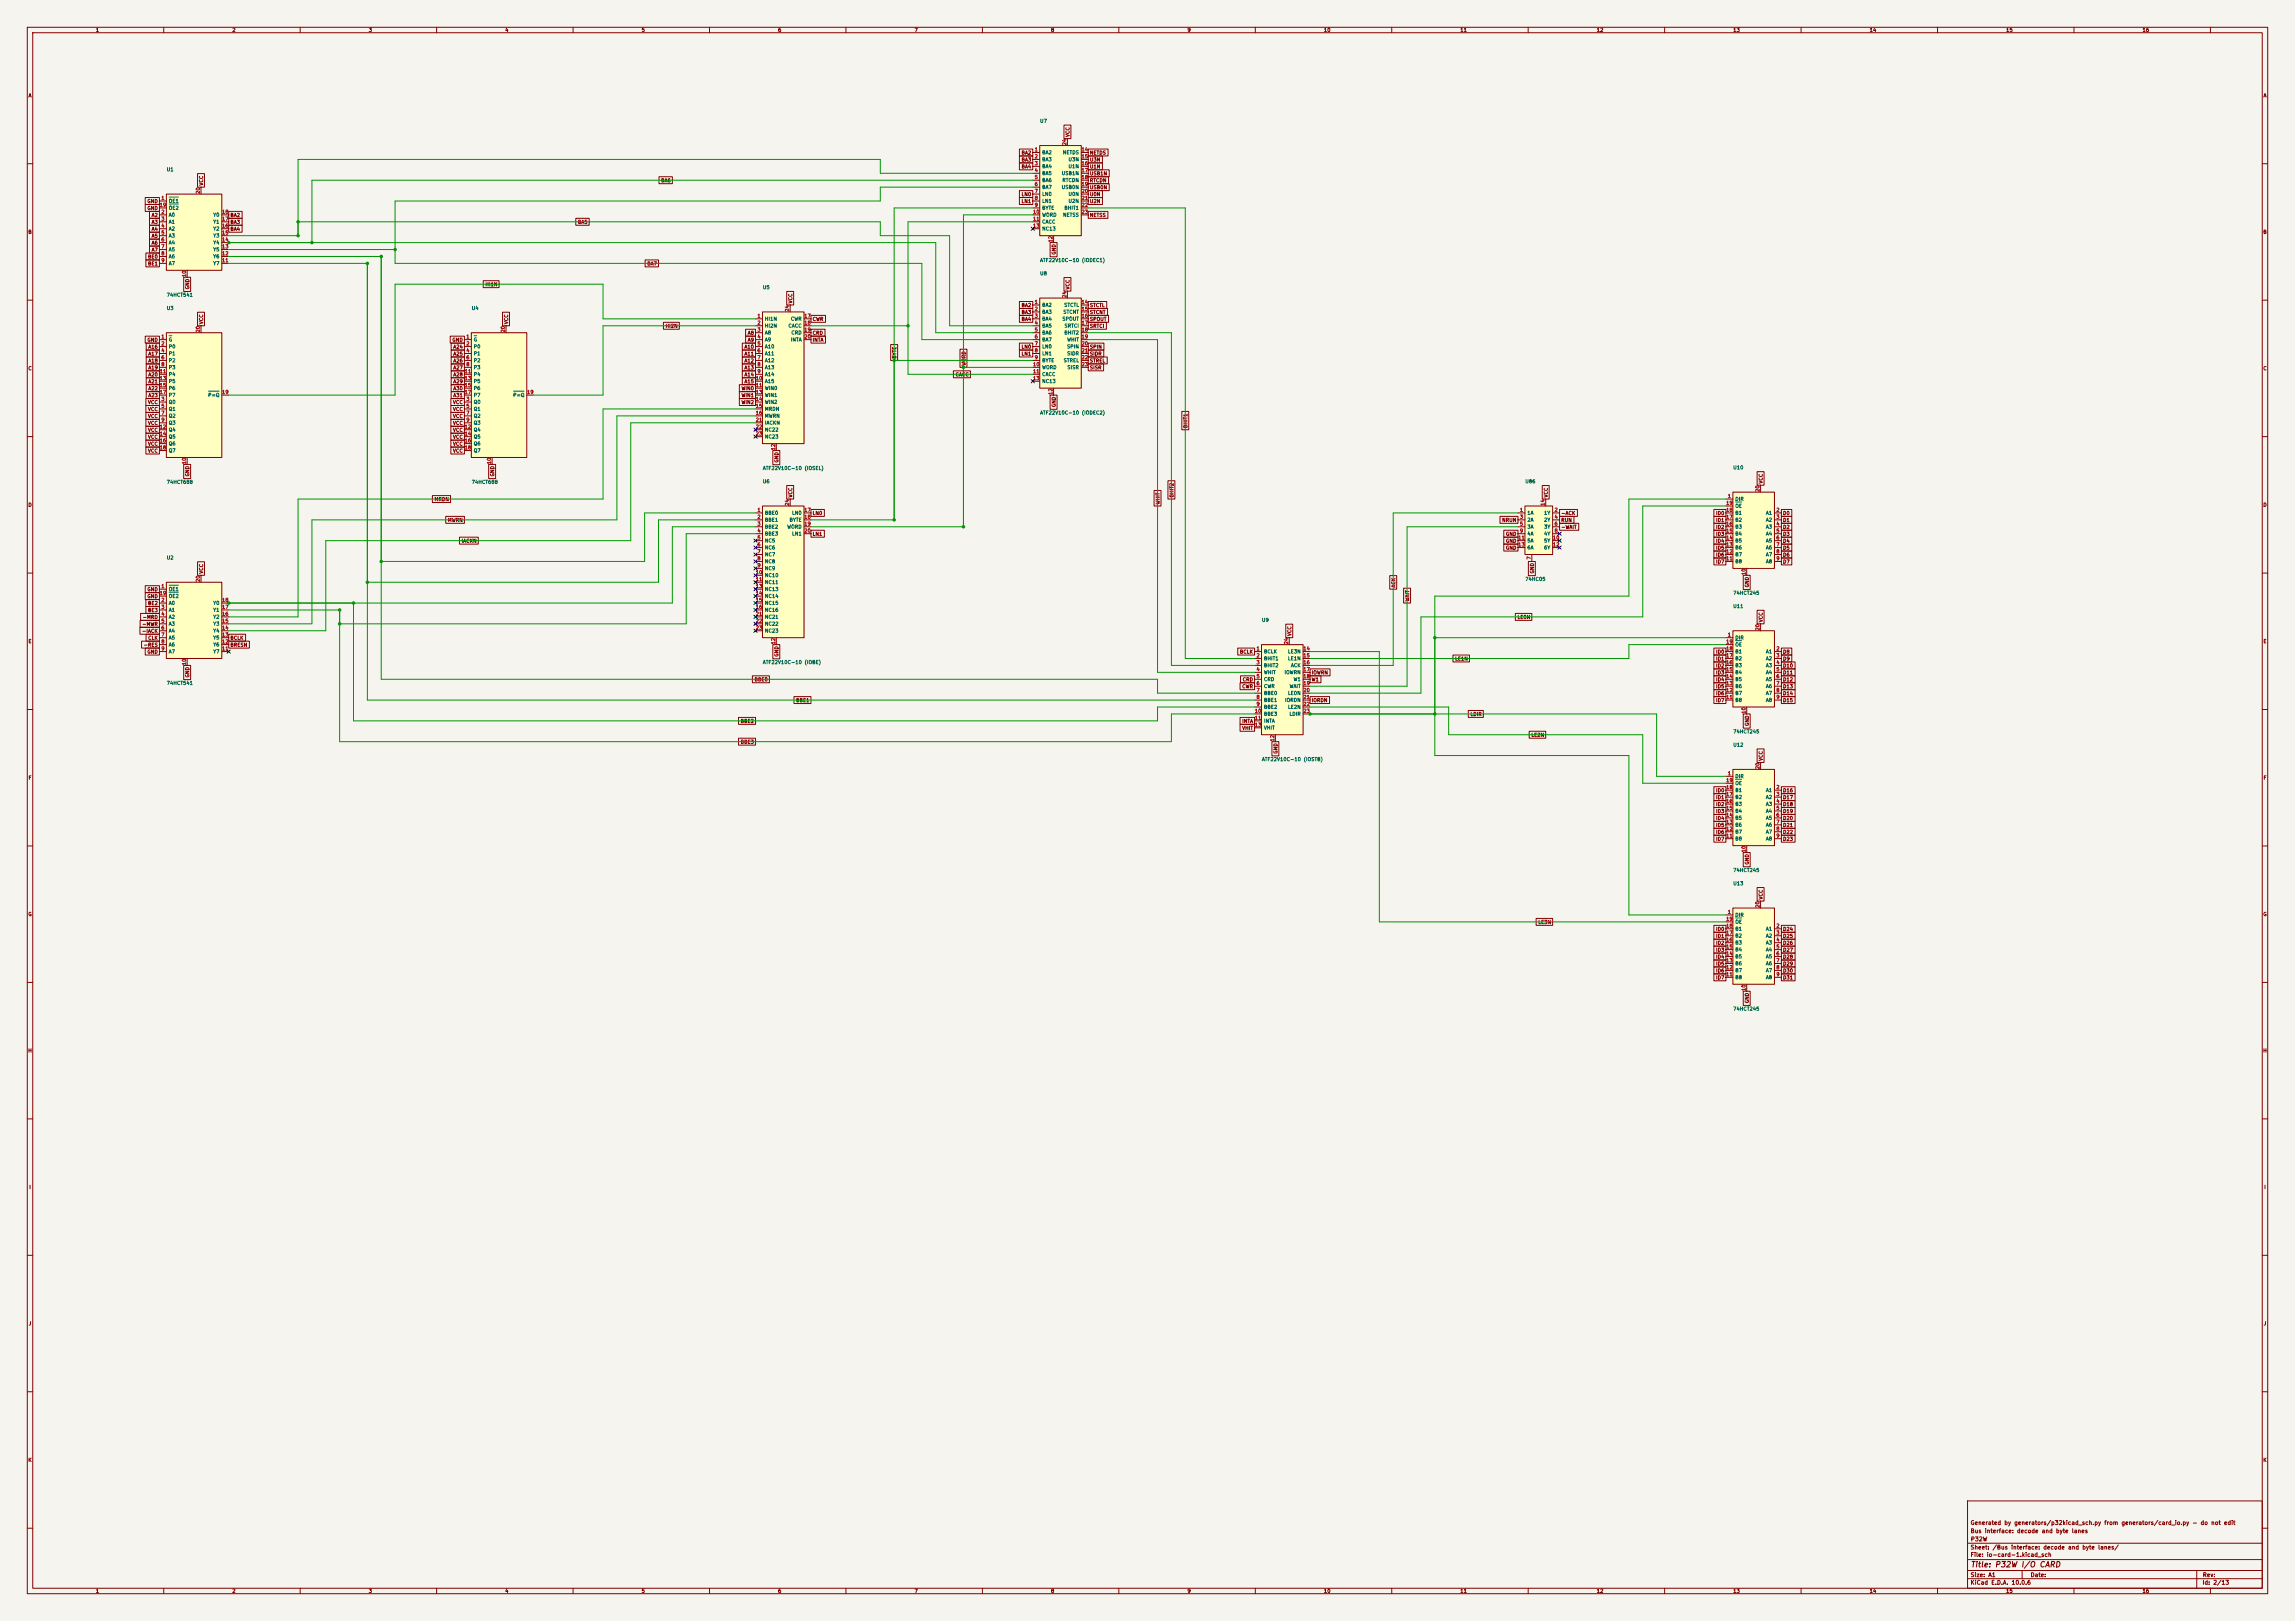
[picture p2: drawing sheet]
<svg xmlns="http://www.w3.org/2000/svg" width="841mm" height="594mm" viewBox="0 0 841 594" stroke-linecap="round" stroke-linejoin="round" font-family="sans-serif">
<defs><g id="words">
<text font-size="2" fill="#840000" x="722" y="574.8">Title: P32W I/O CARD</text>
<g font-size="1.5" fill="#840000">
<text x="721.9" y="562.1">Bus interface: decode and byte lanes</text>
<text x="721.9" y="559.1">Generated by generators/p32kicad_sch.py from generators/card_io.py - do not edit</text>
<text x="721.9" y="568.1">Sheet: /Bus interface: decode and byte lanes/</text>
<text x="722" y="565.1">P32W</text>
<text x="721.9" y="570.8">File: io-card-1.kicad_sch</text>
<text x="721.9" y="581">KiCad E.D.A. 10.0.6</text>
<text x="721.9" y="578.2">Size: A1</text>
<text x="743.9" y="578.2">Date:</text>
<text x="806.9" y="581">Id: 2/13</text>
<text x="807" y="578.2">Rev:</text>
</g>
<g font-size="1.3" fill="#840000">
<text x="35" y="12">1</text>
<text x="85" y="12">2</text>
<text x="135" y="12">3</text>
<text x="185" y="12">4</text>
<text x="235" y="12">5</text>
<text x="285" y="12">6</text>
<text x="335" y="12">7</text>
<text x="385" y="12">8</text>
<text x="435" y="12">9</text>
<text x="485" y="12">10</text>
<text x="535" y="12">11</text>
<text x="585" y="12">12</text>
<text x="635" y="12">13</text>
<text x="685" y="12">14</text>
<text x="735" y="12">15</text>
<text x="785" y="12">16</text>
<text x="10.3" y="36">A</text>
<text x="829.3" y="36">A</text>
<text x="392.2" y="50.3" transform="rotate(-90 392.2 50.3)">VCC</text>
<text x="374.2" y="56.9">BA2</text>
<text x="374.2" y="59.5">BA3</text>
<text x="399.2" y="56.9">NETDS</text>
<text x="399.2" y="59.5">U3N</text>
<text x="374.2" y="62">BA4</text>
<text x="399.2" y="64.6">USB1N</text>
<text x="399.2" y="62">U1N</text>
<text x="74.7" y="68.1" transform="rotate(-90 74.7 68.1)">VCC</text>
<text x="242.1" y="67.1">BA6</text>
<text x="399.2" y="69.6">USB0N</text>
<text x="399.2" y="67.1">RTCDN</text>
<text x="53.8" y="77.3">GND</text>
<text x="53.8" y="74.7">GND</text>
<text x="374.2" y="72.2">LN0</text>
<text x="374.2" y="74.7">LN1</text>
<text x="399.2" y="74.7">U2N</text>
<text x="399.2" y="72.2">U0N</text>
<text x="55.4" y="82.3">A3</text>
<text x="55.4" y="79.8">A2</text>
<text x="84.3" y="82.3">BA3</text>
<text x="84.3" y="79.8">BA2</text>
<text x="211.6" y="82.3">BA5</text>
<text x="399.2" y="79.8">NETSS</text>
<text x="10.2" y="86">B</text>
<text x="55.4" y="84.9">A4</text>
<text x="55.4" y="90">A6</text>
<text x="55.4" y="87.4">A5</text>
<text x="84.3" y="84.9">BA4</text>
<text x="829.2" y="86">B</text>
<text x="54.1" y="95">BE0</text>
<text x="55.4" y="92.5">A7</text>
<text x="387.1" y="93.5" transform="rotate(-90 387.1 93.5)">GND</text>
<text x="54.1" y="97.6">BE1</text>
<text x="237" y="97.6">BA7</text>
<text x="69.6" y="106.2" transform="rotate(-90 69.6 106.2)">GND</text>
<text x="177.7" y="105.2">HI1N</text>
<text x="392.2" y="106.2" transform="rotate(-90 392.2 106.2)">VCC</text>
<text x="290.6" y="111.3" transform="rotate(-90 290.6 111.3)">VCC</text>
<text x="374.2" y="112.8">BA2</text>
<text x="399.2" y="112.8">STCTL</text>
<text x="74.7" y="118.9" transform="rotate(-90 74.7 118.9)">VCC</text>
<text x="186.5" y="118.9" transform="rotate(-90 186.5 118.9)">VCC</text>
<text x="297.6" y="117.9">CWR</text>
<text x="374.2" y="115.4">BA3</text>
<text x="374.2" y="117.9">BA4</text>
<text x="399.2" y="115.4">STCNT</text>
<text x="399.2" y="117.9">SPOUT</text>
<text x="53.8" y="125.5">GND</text>
<text x="165.6" y="125.5">GND</text>
<text x="243.7" y="120.4">HI2N</text>
<text x="273.9" y="123">A8</text>
<text x="273.9" y="125.5">A9</text>
<text x="297.6" y="123">CRD</text>
<text x="297.6" y="125.5">INTA</text>
<text x="399.2" y="120.4">SRTCI</text>
<text x="54.2" y="130.6">A17</text>
<text x="54.2" y="128.1">A16</text>
<text x="166" y="128.1">A24</text>
<text x="166" y="130.6">A25</text>
<text x="272.6" y="128.1">A10</text>
<text x="272.6" y="130.6">A11</text>
<text x="328.7" y="131.6" transform="rotate(-90 328.7 131.6)">BYTE</text>
<text x="374.2" y="128.1">LN0</text>
<text x="374.2" y="130.6">LN1</text>
<text x="399.2" y="128.1">SPIN</text>
<text x="399.2" y="130.6">SIDR</text>
<text x="10.2" y="136">C</text>
<text x="54.2" y="135.7">A19</text>
<text x="54.2" y="133.1">A18</text>
<text x="166" y="135.7">A27</text>
<text x="166" y="133.1">A26</text>
<text x="272.6" y="133.1">A12</text>
<text x="272.6" y="135.7">A13</text>
<text x="354.1" y="134.2" transform="rotate(-90 354.1 134.2)">WORD</text>
<text x="399.2" y="133.1">STREL</text>
<text x="399.2" y="135.7">SISR</text>
<text x="829.2" y="136">C</text>
<text x="54.2" y="138.2">A20</text>
<text x="54.2" y="143.3">A22</text>
<text x="54.2" y="140.8">A21</text>
<text x="166" y="140.8">A29</text>
<text x="166" y="138.2">A28</text>
<text x="166" y="143.3">A30</text>
<text x="271.6" y="143.3">WIN0</text>
<text x="272.6" y="138.2">A14</text>
<text x="272.6" y="140.8">A15</text>
<text x="350" y="138.2">CACC</text>
<text x="54.1" y="148.4">VCC</text>
<text x="54.2" y="145.8">A23</text>
<text x="165.8" y="148.4">VCC</text>
<text x="166" y="145.8">A31</text>
<text x="271.6" y="145.8">WIN1</text>
<text x="271.6" y="148.4">WIN2</text>
<text x="387.1" y="149.4" transform="rotate(-90 387.1 149.4)">GND</text>
<text x="54.1" y="156">VCC</text>
<text x="54.1" y="153.5">VCC</text>
<text x="54.1" y="150.9">VCC</text>
<text x="165.8" y="150.9">VCC</text>
<text x="165.8" y="153.5">VCC</text>
<text x="165.8" y="156">VCC</text>
<text x="54.1" y="161.1">VCC</text>
<text x="54.1" y="158.5">VCC</text>
<text x="165.8" y="158.5">VCC</text>
<text x="165.8" y="161.1">VCC</text>
<text x="435.4" y="157" transform="rotate(-90 435.4 157)">BHIT1</text>
<text x="54.1" y="166.2">VCC</text>
<text x="54.1" y="163.6">VCC</text>
<text x="165.8" y="163.6">VCC</text>
<text x="165.8" y="166.2">VCC</text>
<text x="285.5" y="169.7" transform="rotate(-90 285.5 169.7)">GND</text>
<text x="69.6" y="174.8" transform="rotate(-90 69.6 174.8)">GND</text>
<text x="181.4" y="174.8" transform="rotate(-90 181.4 174.8)">GND</text>
<text x="646.2" y="177.3" transform="rotate(-90 646.2 177.3)">VCC</text>
<text x="10.2" y="186">D</text>
<text x="159.1" y="183.9">MRDN</text>
<text x="290.6" y="182.4" transform="rotate(-90 290.6 182.4)">VCC</text>
<text x="425.2" y="185" transform="rotate(-90 425.2 185)">WHIT</text>
<text x="430.3" y="182.4" transform="rotate(-90 430.3 182.4)">BHIT2</text>
<text x="567.5" y="182.4" transform="rotate(-90 567.5 182.4)">VCC</text>
<text x="829.2" y="186">D</text>
<text x="164" y="191.6">MWRN</text>
<text x="297.6" y="189">LN0</text>
<text x="550.3" y="191.6">NRUN</text>
<text x="571.9" y="191.6">RUN</text>
<text x="571.9" y="189">-ACK</text>
<text x="628.7" y="189">ID0</text>
<text x="628.7" y="191.6">ID1</text>
<text x="653.2" y="189">D0</text>
<text x="653.2" y="191.6">D1</text>
<text x="297.6" y="196.6">LN1</text>
<text x="551.7" y="196.6">GND</text>
<text x="571.9" y="194.1">-WAIT</text>
<text x="628.7" y="194.1">ID2</text>
<text x="628.7" y="196.6">ID3</text>
<text x="653.2" y="194.1">D2</text>
<text x="653.2" y="196.6">D3</text>
<text x="169" y="199.2">IACKN</text>
<text x="551.7" y="201.7">GND</text>
<text x="551.7" y="199.2">GND</text>
<text x="628.7" y="199.2">ID4</text>
<text x="628.7" y="201.7">ID5</text>
<text x="653.2" y="199.2">D4</text>
<text x="653.2" y="201.7">D5</text>
<text x="628.7" y="204.3">ID6</text>
<text x="628.7" y="206.8">ID7</text>
<text x="653.2" y="204.3">D6</text>
<text x="653.2" y="206.8">D7</text>
<text x="74.7" y="210.4" transform="rotate(-90 74.7 210.4)">VCC</text>
<text x="511.6" y="215.4" transform="rotate(-90 511.6 215.4)">ACK</text>
<text x="562.4" y="210.3" transform="rotate(-90 562.4 210.3)">GND</text>
<text x="641.1" y="215.4" transform="rotate(-90 641.1 215.4)">GND</text>
<text x="53.8" y="217">GND</text>
<text x="53.8" y="219.5">GND</text>
<text x="516.7" y="220.5" transform="rotate(-90 516.7 220.5)">WAIT</text>
<text x="52.2" y="227.1">-MRD</text>
<text x="54.1" y="224.6">BE3</text>
<text x="54.1" y="222">BE2</text>
<text x="555.9" y="227.1">LE0N</text>
<text x="51.9" y="232.2">-IACK</text>
<text x="52" y="229.7">-MWR</text>
<text x="473.5" y="233.2" transform="rotate(-90 473.5 233.2)">VCC</text>
<text x="646.2" y="228.1" transform="rotate(-90 646.2 228.1)">VCC</text>
<text x="10.3" y="236">E</text>
<text x="52.5" y="237.3">-RES</text>
<text x="53.8" y="239.8">GND</text>
<text x="54.1" y="234.7">CLK</text>
<text x="84.3" y="237.3">BRESN</text>
<text x="84.3" y="234.7">BCLK</text>
<text x="454.2" y="239.8">BCLK</text>
<text x="628.7" y="239.8">ID0</text>
<text x="653.2" y="239.8">D8</text>
<text x="829.3" y="236">E</text>
<text x="285.5" y="240.8" transform="rotate(-90 285.5 240.8)">GND</text>
<text x="533.1" y="242.4">LE1N</text>
<text x="628.7" y="242.4">ID1</text>
<text x="628.7" y="244.9">ID2</text>
<text x="653.2" y="242.4">D9</text>
<text x="653.2" y="244.9">D10</text>
<text x="69.6" y="248.4" transform="rotate(-90 69.6 248.4)">GND</text>
<text x="276.3" y="250">BBE0</text>
<text x="455.2" y="250">CRD</text>
<text x="480.5" y="250">W1</text>
<text x="480.5" y="247.4">IOWRN</text>
<text x="628.7" y="247.4">ID3</text>
<text x="628.7" y="250">ID4</text>
<text x="653.2" y="247.4">D11</text>
<text x="653.2" y="250">D12</text>
<text x="291.6" y="257.6">BBE1</text>
<text x="455" y="252.5">CWR</text>
<text x="480.5" y="257.6">IORDN</text>
<text x="628.7" y="252.5">ID5</text>
<text x="628.7" y="255.1">ID6</text>
<text x="628.7" y="257.6">ID7</text>
<text x="653.2" y="252.5">D13</text>
<text x="653.2" y="255.1">D14</text>
<text x="653.2" y="257.6">D15</text>
<text x="538.7" y="262.7">LDIR</text>
<text x="271.3" y="265.2">BBE2</text>
<text x="455" y="265.2">INTA</text>
<text x="455" y="267.8">VHIT</text>
<text x="641.1" y="266.2" transform="rotate(-90 641.1 266.2)">GND</text>
<text x="271.3" y="272.8">BBE3</text>
<text x="561" y="270.3">LE2N</text>
<text x="468.4" y="276.4" transform="rotate(-90 468.4 276.4)">GND</text>
<text x="646.2" y="278.9" transform="rotate(-90 646.2 278.9)">VCC</text>
<text x="10.3" y="286">F</text>
<text x="829.3" y="286">F</text>
<text x="628.7" y="290.6">ID0</text>
<text x="628.7" y="293.2">ID1</text>
<text x="653.2" y="293.2">D17</text>
<text x="653.2" y="290.6">D16</text>
<text x="628.7" y="295.7">ID2</text>
<text x="628.7" y="298.2">ID3</text>
<text x="653.2" y="298.2">D19</text>
<text x="653.2" y="295.7">D18</text>
<text x="628.7" y="300.8">ID4</text>
<text x="628.7" y="303.3">ID5</text>
<text x="628.7" y="305.9">ID6</text>
<text x="653.2" y="305.9">D22</text>
<text x="653.2" y="303.3">D21</text>
<text x="653.2" y="300.8">D20</text>
<text x="628.7" y="308.4">ID7</text>
<text x="653.2" y="308.4">D23</text>
<text x="641.1" y="317" transform="rotate(-90 641.1 317)">GND</text>
<text x="646.2" y="329.7" transform="rotate(-90 646.2 329.7)">VCC</text>
<text x="10.2" y="336">G</text>
<text x="829.2" y="336">G</text>
<text x="563.5" y="338.9">LE3N</text>
<text x="628.7" y="341.4">ID0</text>
<text x="653.2" y="341.4">D24</text>
<text x="628.7" y="346.5">ID2</text>
<text x="628.7" y="344">ID1</text>
<text x="653.2" y="346.5">D26</text>
<text x="653.2" y="344">D25</text>
<text x="628.7" y="351.6">ID4</text>
<text x="628.7" y="349">ID3</text>
<text x="653.2" y="351.6">D28</text>
<text x="653.2" y="349">D27</text>
<text x="628.7" y="359.2">ID7</text>
<text x="628.7" y="356.7">ID6</text>
<text x="628.7" y="354.1">ID5</text>
<text x="653.2" y="359.2">D31</text>
<text x="653.2" y="356.7">D30</text>
<text x="653.2" y="354.1">D29</text>
<text x="641.1" y="367.8" transform="rotate(-90 641.1 367.8)">GND</text>
<text x="10.2" y="386">H</text>
<text x="829.2" y="386">H</text>
<text x="10.6" y="436">I</text>
<text x="829.6" y="436">I</text>
<text x="10.4" y="486">J</text>
<text x="829.4" y="486">J</text>
<text x="10.2" y="536">K</text>
<text x="829.2" y="536">K</text>
<text x="35" y="584">1</text>
<text x="85" y="584">2</text>
<text x="135" y="584">3</text>
<text x="185" y="584">4</text>
<text x="235" y="584">5</text>
<text x="285" y="584">6</text>
<text x="335" y="584">7</text>
<text x="385" y="584">8</text>
<text x="435" y="584">9</text>
<text x="485" y="584">10</text>
<text x="535" y="584">11</text>
<text x="585" y="584">12</text>
<text x="635" y="584">13</text>
<text x="685" y="584">14</text>
<text x="735" y="584">15</text>
<text x="785" y="584">16</text>
</g>
<g font-size="1.3" fill="#006464">
<text x="381" y="45.3">U7</text>
<text x="381.7" y="56.8">BA2</text>
<text x="381.7" y="59.4">BA3</text>
<text x="389.3" y="56.8">NETDS</text>
<text x="391.4" y="59.4">U3N</text>
<text x="60.9" y="63.1">U1</text>
<text x="381.7" y="61.9">BA4</text>
<text x="381.7" y="64.5">BA5</text>
<text x="388.9" y="64.5">USB1N</text>
<text x="391.4" y="61.9">U1N</text>
<text x="381.7" y="67">BA6</text>
<text x="381.7" y="69.5">BA7</text>
<text x="388.9" y="69.5">USB0N</text>
<text x="389.1" y="67">RTCDN</text>
<text x="61.7" y="74.6">OE1</text>
<text x="61.7" y="77.2">OE2</text>
<text x="381.7" y="72.1">LN0</text>
<text x="381.7" y="74.6">LN1</text>
<text x="381.7" y="77.2">BYTE</text>
<text x="389.9" y="77.2">BHIT1</text>
<text x="391.4" y="72.1">U0N</text>
<text x="391.4" y="74.6">U2N</text>
<text x="61.7" y="79.7">A0</text>
<text x="61.7" y="82.2">A1</text>
<text x="78" y="82.2">Y1</text>
<text x="78" y="79.7">Y0</text>
<text x="381.7" y="79.7">WORD</text>
<text x="381.7" y="82.2">CACC</text>
<text x="389.4" y="79.7">NETSS</text>
<text x="61.7" y="84.8">A2</text>
<text x="61.7" y="87.3">A3</text>
<text x="61.7" y="89.9">A4</text>
<text x="78" y="89.9">Y4</text>
<text x="78" y="87.3">Y3</text>
<text x="78" y="84.8">Y2</text>
<text x="381.7" y="84.8">NC13</text>
<text x="61.7" y="92.4">A5</text>
<text x="61.7" y="94.9">A6</text>
<text x="78" y="94.9">Y6</text>
<text x="78" y="92.4">Y5</text>
<text x="61.7" y="97.5">A7</text>
<text x="78" y="97.5">Y7</text>
<text x="381" y="96.3">ATF22V10C-10 (IODEC1)</text>
<text x="381" y="101.2">U8</text>
<text x="279.4" y="106.3">U5</text>
<text x="60.9" y="113.9">U3</text>
<text x="60.9" y="109">74HCT541</text>
<text x="172.7" y="113.9">U4</text>
<text x="381.7" y="112.7">BA2</text>
<text x="389.8" y="112.7">STCTL</text>
<text x="280.1" y="117.8">HI1N</text>
<text x="289.7" y="117.8">CWR</text>
<text x="381.7" y="115.3">BA3</text>
<text x="381.7" y="117.8">BA4</text>
<text x="389.1" y="117.8">SPOUT</text>
<text x="389.5" y="115.3">STCNT</text>
<text x="61.7" y="125.4">G</text>
<text x="173.5" y="125.4">G</text>
<text x="280.1" y="120.3">HI2N</text>
<text x="280.1" y="122.9">A8</text>
<text x="280.1" y="125.4">A9</text>
<text x="288.8" y="120.3">CACC</text>
<text x="289.7" y="125.4">INTA</text>
<text x="289.8" y="122.9">CRD</text>
<text x="381.7" y="120.3">BA5</text>
<text x="381.7" y="122.9">BA6</text>
<text x="381.7" y="125.4">BA7</text>
<text x="389.9" y="122.9">BHIT2</text>
<text x="389.9" y="120.3">SRTCI</text>
<text x="390.9" y="125.4">WHIT</text>
<text x="61.7" y="128">P0</text>
<text x="61.7" y="130.5">P1</text>
<text x="173.5" y="128">P0</text>
<text x="173.5" y="130.5">P1</text>
<text x="280.1" y="128">A10</text>
<text x="280.1" y="130.5">A11</text>
<text x="381.7" y="128">LN0</text>
<text x="381.7" y="130.5">LN1</text>
<text x="390.8" y="128">SPIN</text>
<text x="390.9" y="130.5">SIDR</text>
<text x="61.7" y="133">P2</text>
<text x="61.7" y="135.6">P3</text>
<text x="173.5" y="133">P2</text>
<text x="173.5" y="135.6">P3</text>
<text x="280.1" y="133">A12</text>
<text x="280.1" y="135.6">A13</text>
<text x="381.7" y="133">BYTE</text>
<text x="381.7" y="135.6">WORD</text>
<text x="389.6" y="133">STREL</text>
<text x="391" y="135.6">SISR</text>
<text x="61.7" y="138.1">P4</text>
<text x="61.7" y="140.7">P5</text>
<text x="61.7" y="143.2">P6</text>
<text x="173.5" y="138.1">P4</text>
<text x="173.5" y="140.7">P5</text>
<text x="173.5" y="143.2">P6</text>
<text x="280.1" y="138.1">A14</text>
<text x="280.1" y="140.7">A15</text>
<text x="280.1" y="143.2">WIN0</text>
<text x="381.7" y="138.1">CACC</text>
<text x="381.7" y="140.7">NC13</text>
<text x="61.7" y="148.3">Q0</text>
<text x="61.7" y="145.7">P7</text>
<text x="76.1" y="145.7">P=Q</text>
<text x="173.5" y="148.3">Q0</text>
<text x="173.5" y="145.7">P7</text>
<text x="187.9" y="145.7">P=Q</text>
<text x="280.1" y="145.7">WIN1</text>
<text x="280.1" y="148.3">WIN2</text>
<text x="61.7" y="150.8">Q1</text>
<text x="61.7" y="153.4">Q2</text>
<text x="61.7" y="155.9">Q3</text>
<text x="173.5" y="150.8">Q1</text>
<text x="173.5" y="153.4">Q2</text>
<text x="173.5" y="155.9">Q3</text>
<text x="280.1" y="150.8">MRDN</text>
<text x="280.1" y="153.4">MWRN</text>
<text x="280.1" y="155.9">IACKN</text>
<text x="381" y="152.2">ATF22V10C-10 (IODEC2)</text>
<text x="61.7" y="158.4">Q4</text>
<text x="61.7" y="161">Q5</text>
<text x="173.5" y="158.4">Q4</text>
<text x="173.5" y="161">Q5</text>
<text x="280.1" y="158.4">NC22</text>
<text x="280.1" y="161">NC23</text>
<text x="61.7" y="163.5">Q6</text>
<text x="61.7" y="166.1">Q7</text>
<text x="173.5" y="163.5">Q6</text>
<text x="173.5" y="166.1">Q7</text>
<text x="279.4" y="172.5">ATF22V10C-10 (IOSEL)</text>
<text x="635" y="172.3">U10</text>
<text x="60.9" y="177.6">74HCT688</text>
<text x="172.7" y="177.6">74HCT688</text>
<text x="279.4" y="177.4">U6</text>
<text x="558.8" y="177.4">U86</text>
<text x="635.7" y="183.8">DIR</text>
<text x="280.1" y="188.9">BBE0</text>
<text x="280.1" y="191.5">BBE1</text>
<text x="289.2" y="191.5">BYTE</text>
<text x="290.1" y="188.9">LN0</text>
<text x="559.5" y="188.9">1A</text>
<text x="559.5" y="191.5">2A</text>
<text x="565.7" y="188.9">1Y</text>
<text x="565.7" y="191.5">2Y</text>
<text x="635.7" y="191.5">B2</text>
<text x="635.7" y="188.9">B1</text>
<text x="635.7" y="186.4">OE</text>
<text x="647" y="188.9">A1</text>
<text x="647" y="191.5">A2</text>
<text x="280.1" y="194">BBE2</text>
<text x="280.1" y="196.5">BBE3</text>
<text x="288.3" y="194">WORD</text>
<text x="290.1" y="196.5">LN1</text>
<text x="559.5" y="194">3A</text>
<text x="559.5" y="196.5">4A</text>
<text x="565.7" y="194">3Y</text>
<text x="565.7" y="196.5">4Y</text>
<text x="635.7" y="196.5">B4</text>
<text x="635.7" y="194">B3</text>
<text x="647" y="194">A3</text>
<text x="647" y="196.5">A4</text>
<text x="280.1" y="199.1">NC5</text>
<text x="280.1" y="201.6">NC6</text>
<text x="559.5" y="199.1">5A</text>
<text x="559.5" y="201.6">6A</text>
<text x="565.7" y="199.1">5Y</text>
<text x="565.7" y="201.6">6Y</text>
<text x="635.7" y="201.6">B6</text>
<text x="635.7" y="199.1">B5</text>
<text x="647" y="199.1">A5</text>
<text x="647" y="201.6">A6</text>
<text x="60.9" y="205.3">U2</text>
<text x="280.1" y="204.2">NC7</text>
<text x="280.1" y="206.7">NC8</text>
<text x="280.1" y="209.2">NC9</text>
<text x="635.7" y="206.7">B8</text>
<text x="635.7" y="204.2">B7</text>
<text x="647" y="204.2">A7</text>
<text x="647" y="206.7">A8</text>
<text x="280.1" y="211.8">NC10</text>
<text x="280.1" y="214.3">NC11</text>
<text x="558.8" y="213.2">74HC05</text>
<text x="61.7" y="216.9">OE1</text>
<text x="61.7" y="221.9">A0</text>
<text x="61.7" y="219.4">OE2</text>
<text x="78" y="221.9">Y0</text>
<text x="280.1" y="216.9">NC13</text>
<text x="280.1" y="219.4">NC14</text>
<text x="280.1" y="221.9">NC15</text>
<text x="635" y="218.2">74HCT245</text>
<text x="61.7" y="224.5">A1</text>
<text x="61.7" y="227">A2</text>
<text x="78" y="227">Y2</text>
<text x="78" y="224.5">Y1</text>
<text x="280.1" y="224.5">NC16</text>
<text x="280.1" y="227">NC21</text>
<text x="635" y="223.1">U11</text>
<text x="61.7" y="229.6">A3</text>
<text x="61.7" y="232.1">A4</text>
<text x="78" y="232.1">Y4</text>
<text x="78" y="229.6">Y3</text>
<text x="280.1" y="229.6">NC22</text>
<text x="280.1" y="232.1">NC23</text>
<text x="462.3" y="228.2">U9</text>
<text x="61.7" y="234.6">A5</text>
<text x="61.7" y="237.2">A6</text>
<text x="61.7" y="239.7">A7</text>
<text x="78" y="239.7">Y7</text>
<text x="78" y="237.2">Y6</text>
<text x="78" y="234.6">Y5</text>
<text x="463" y="239.7">BCLK</text>
<text x="471.8" y="239.7">LE3N</text>
<text x="635.7" y="234.6">DIR</text>
<text x="635.7" y="239.7">B1</text>
<text x="635.7" y="237.2">OE</text>
<text x="647" y="239.7">A1</text>
<text x="279.4" y="243.6">ATF22V10C-10 (IOBE)</text>
<text x="463" y="242.3">BHIT1</text>
<text x="463" y="244.8">BHIT2</text>
<text x="471.8" y="242.3">LE1N</text>
<text x="472.9" y="244.8">ACK</text>
<text x="635.7" y="244.8">B3</text>
<text x="635.7" y="242.3">B2</text>
<text x="647" y="242.3">A2</text>
<text x="647" y="244.8">A3</text>
<text x="60.9" y="251.3">74HCT541</text>
<text x="463" y="247.3">WHIT</text>
<text x="463" y="249.9">CRD</text>
<text x="470.5" y="247.3">IOWRN</text>
<text x="473.9" y="249.9">W1</text>
<text x="635.7" y="249.9">B5</text>
<text x="635.7" y="247.3">B4</text>
<text x="647" y="247.3">A4</text>
<text x="647" y="249.9">A5</text>
<text x="463" y="252.4">CWR</text>
<text x="463" y="255">BBE0</text>
<text x="463" y="257.5">BBE1</text>
<text x="470.7" y="257.5">IORDN</text>
<text x="471.8" y="255">LE0N</text>
<text x="472.4" y="252.4">WAIT</text>
<text x="635.7" y="257.5">B8</text>
<text x="635.7" y="255">B7</text>
<text x="635.7" y="252.4">B6</text>
<text x="647" y="252.4">A6</text>
<text x="647" y="255">A7</text>
<text x="647" y="257.5">A8</text>
<text x="463" y="260">BBE2</text>
<text x="463" y="262.6">BBE3</text>
<text x="471.8" y="260">LE2N</text>
<text x="472.4" y="262.6">LDIR</text>
<text x="463" y="265.1">INTA</text>
<text x="463" y="267.7">VHIT</text>
<text x="635" y="269">74HCT245</text>
<text x="635" y="273.9">U12</text>
<text x="462.3" y="279.2">ATF22V10C-10 (IOSTB)</text>
<text x="635.7" y="285.4">DIR</text>
<text x="635.7" y="288">OE</text>
<text x="635.7" y="293.1">B2</text>
<text x="635.7" y="290.5">B1</text>
<text x="647" y="290.5">A1</text>
<text x="647" y="293.1">A2</text>
<text x="635.7" y="298.1">B4</text>
<text x="635.7" y="295.6">B3</text>
<text x="647" y="295.6">A3</text>
<text x="647" y="298.1">A4</text>
<text x="635.7" y="305.8">B7</text>
<text x="635.7" y="303.2">B6</text>
<text x="635.7" y="300.7">B5</text>
<text x="647" y="300.7">A5</text>
<text x="647" y="303.2">A6</text>
<text x="647" y="305.8">A7</text>
<text x="635.7" y="308.3">B8</text>
<text x="647" y="308.3">A8</text>
<text x="635" y="319.8">74HCT245</text>
<text x="635" y="324.7">U13</text>
<text x="635.7" y="336.2">DIR</text>
<text x="635.7" y="341.3">B1</text>
<text x="635.7" y="338.8">OE</text>
<text x="647" y="341.3">A1</text>
<text x="635.7" y="346.4">B3</text>
<text x="635.7" y="343.9">B2</text>
<text x="647" y="343.9">A2</text>
<text x="647" y="346.4">A3</text>
<text x="635.7" y="351.5">B5</text>
<text x="635.7" y="348.9">B4</text>
<text x="647" y="348.9">A4</text>
<text x="647" y="351.5">A5</text>
<text x="635.7" y="359.1">B8</text>
<text x="635.7" y="356.6">B7</text>
<text x="635.7" y="354">B6</text>
<text x="647" y="354">A6</text>
<text x="647" y="356.6">A7</text>
<text x="647" y="359.1">A8</text>
<text x="635" y="370.6">74HCT245</text>
</g>
<g font-size="1.3" fill="#a90000">
<text x="391" y="53.4" transform="rotate(-90 391 53.4)">24</text>
<text x="379" y="55.7">1</text>
<text x="379" y="58.3">2</text>
<text x="396.2" y="55.7">14</text>
<text x="396.2" y="58.3">15</text>
<text x="379" y="60.8">3</text>
<text x="379" y="63.4">4</text>
<text x="379" y="65.9">5</text>
<text x="396.2" y="60.8">16</text>
<text x="396.2" y="63.4">17</text>
<text x="396.2" y="65.9">18</text>
<text x="73.5" y="71.2" transform="rotate(-90 73.5 71.2)">20</text>
<text x="379" y="68.4">6</text>
<text x="379" y="71">7</text>
<text x="396.2" y="68.4">19</text>
<text x="396.2" y="71">20</text>
<text x="58.4" y="76.1">19</text>
<text x="59" y="73.5">1</text>
<text x="379" y="73.5">8</text>
<text x="379" y="76.1">9</text>
<text x="396.2" y="73.5">21</text>
<text x="396.2" y="76.1">22</text>
<text x="59" y="78.6">2</text>
<text x="59" y="81.1">3</text>
<text x="59" y="83.7">4</text>
<text x="81.2" y="83.7">16</text>
<text x="81.2" y="81.1">17</text>
<text x="81.2" y="78.6">18</text>
<text x="378.4" y="78.6">10</text>
<text x="378.4" y="81.1">11</text>
<text x="378.4" y="83.7">13</text>
<text x="396.2" y="78.6">23</text>
<text x="59" y="86.2">5</text>
<text x="59" y="88.8">6</text>
<text x="81.2" y="88.8">14</text>
<text x="81.2" y="86.2">15</text>
<text x="385.9" y="89" transform="rotate(-90 385.9 89)">12</text>
<text x="59" y="91.3">7</text>
<text x="59" y="93.8">8</text>
<text x="81.2" y="93.8">12</text>
<text x="81.2" y="91.3">13</text>
<text x="59" y="96.4">9</text>
<text x="68.4" y="101.7" transform="rotate(-90 68.4 101.7)">10</text>
<text x="81.2" y="96.4">11</text>
<text x="379" y="111.6">1</text>
<text x="391" y="109.3" transform="rotate(-90 391 109.3)">24</text>
<text x="396.2" y="111.6">14</text>
<text x="277.4" y="116.7">1</text>
<text x="277.4" y="119.2">2</text>
<text x="289.4" y="114.4" transform="rotate(-90 289.4 114.4)">24</text>
<text x="294.6" y="116.7">17</text>
<text x="294.6" y="119.2">18</text>
<text x="379" y="114.2">2</text>
<text x="379" y="116.7">3</text>
<text x="379" y="119.2">4</text>
<text x="396.2" y="114.2">15</text>
<text x="396.2" y="116.7">16</text>
<text x="396.2" y="119.2">17</text>
<text x="59" y="124.3">1</text>
<text x="73.5" y="122" transform="rotate(-90 73.5 122)">20</text>
<text x="170.7" y="124.3">1</text>
<text x="185.3" y="122" transform="rotate(-90 185.3 122)">20</text>
<text x="277.4" y="121.8">3</text>
<text x="277.4" y="124.3">4</text>
<text x="294.6" y="121.8">19</text>
<text x="294.6" y="124.3">20</text>
<text x="379" y="121.8">5</text>
<text x="379" y="124.3">6</text>
<text x="396.2" y="121.8">18</text>
<text x="396.2" y="124.3">19</text>
<text x="59" y="126.9">2</text>
<text x="59" y="129.4">4</text>
<text x="59" y="131.9">6</text>
<text x="170.7" y="126.9">2</text>
<text x="170.7" y="129.4">4</text>
<text x="170.7" y="131.9">6</text>
<text x="277.4" y="126.9">5</text>
<text x="277.4" y="129.4">6</text>
<text x="277.4" y="131.9">7</text>
<text x="379" y="126.9">7</text>
<text x="379" y="129.4">8</text>
<text x="379" y="131.9">9</text>
<text x="396.2" y="126.9">20</text>
<text x="396.2" y="129.4">21</text>
<text x="396.2" y="131.9">22</text>
<text x="58.4" y="137">11</text>
<text x="59" y="134.5">8</text>
<text x="170.1" y="137">11</text>
<text x="170.7" y="134.5">8</text>
<text x="277.4" y="134.5">8</text>
<text x="277.4" y="137">9</text>
<text x="378.4" y="134.5">10</text>
<text x="378.4" y="137">11</text>
<text x="396.2" y="134.5">23</text>
<text x="58.4" y="139.6">13</text>
<text x="58.4" y="142.1">15</text>
<text x="170.1" y="139.6">13</text>
<text x="170.1" y="142.1">15</text>
<text x="276.8" y="139.6">10</text>
<text x="276.8" y="142.1">11</text>
<text x="378.4" y="139.6">13</text>
<text x="58.4" y="144.6">17</text>
<text x="59" y="147.2">3</text>
<text x="59" y="149.7">5</text>
<text x="81.2" y="144.6">19</text>
<text x="170.1" y="144.6">17</text>
<text x="170.7" y="147.2">3</text>
<text x="170.7" y="149.7">5</text>
<text x="193" y="144.6">19</text>
<text x="276.8" y="144.6">13</text>
<text x="276.8" y="147.2">14</text>
<text x="276.8" y="149.7">15</text>
<text x="385.9" y="144.8" transform="rotate(-90 385.9 144.8)">12</text>
<text x="59" y="152.3">7</text>
<text x="59" y="154.8">9</text>
<text x="170.7" y="152.3">7</text>
<text x="170.7" y="154.8">9</text>
<text x="276.8" y="152.3">16</text>
<text x="276.8" y="154.8">21</text>
<text x="58.4" y="157.3">12</text>
<text x="58.4" y="159.9">14</text>
<text x="170.1" y="157.3">12</text>
<text x="170.1" y="159.9">14</text>
<text x="276.8" y="157.3">22</text>
<text x="276.8" y="159.9">23</text>
<text x="58.4" y="162.4">16</text>
<text x="58.4" y="165">18</text>
<text x="170.1" y="162.4">16</text>
<text x="170.1" y="165">18</text>
<text x="284.3" y="165.2" transform="rotate(-90 284.3 165.2)">12</text>
<text x="68.4" y="170.2" transform="rotate(-90 68.4 170.2)">10</text>
<text x="180.2" y="170.2" transform="rotate(-90 180.2 170.2)">10</text>
<text x="289.4" y="185.5" transform="rotate(-90 289.4 185.5)">24</text>
<text x="566.3" y="185.5" transform="rotate(-90 566.3 185.5)">14</text>
<text x="632.4" y="185.3">19</text>
<text x="633" y="182.7">1</text>
<text x="645" y="180.4" transform="rotate(-90 645 180.4)">20</text>
<text x="277.4" y="187.8">1</text>
<text x="277.4" y="190.4">2</text>
<text x="294.6" y="187.8">17</text>
<text x="294.6" y="190.4">18</text>
<text x="556.8" y="187.8">1</text>
<text x="556.8" y="190.4">3</text>
<text x="569.5" y="187.8">2</text>
<text x="569.5" y="190.4">4</text>
<text x="632.4" y="190.4">17</text>
<text x="632.4" y="187.8">18</text>
<text x="650.8" y="187.8">2</text>
<text x="650.8" y="190.4">3</text>
<text x="277.4" y="192.9">3</text>
<text x="277.4" y="195.4">4</text>
<text x="277.4" y="198">5</text>
<text x="294.6" y="192.9">19</text>
<text x="294.6" y="195.4">20</text>
<text x="556.2" y="198">11</text>
<text x="556.8" y="192.9">5</text>
<text x="556.8" y="195.4">9</text>
<text x="568.9" y="198">10</text>
<text x="569.5" y="192.9">6</text>
<text x="569.5" y="195.4">8</text>
<text x="632.4" y="198">14</text>
<text x="632.4" y="195.4">15</text>
<text x="632.4" y="192.9">16</text>
<text x="650.8" y="192.9">4</text>
<text x="650.8" y="195.4">5</text>
<text x="650.8" y="198">6</text>
<text x="277.4" y="200.5">6</text>
<text x="277.4" y="203.1">7</text>
<text x="556.2" y="200.5">13</text>
<text x="568.9" y="200.5">12</text>
<text x="632.4" y="203.1">12</text>
<text x="632.4" y="200.5">13</text>
<text x="650.8" y="200.5">7</text>
<text x="650.8" y="203.1">8</text>
<text x="277.4" y="205.6">8</text>
<text x="277.4" y="208.1">9</text>
<text x="561.2" y="205.2" transform="rotate(-90 561.2 205.2)">7</text>
<text x="632.4" y="205.6">11</text>
<text x="650.8" y="205.6">9</text>
<text x="59" y="215.8">1</text>
<text x="73.5" y="213.4" transform="rotate(-90 73.5 213.4)">20</text>
<text x="276.8" y="210.7">10</text>
<text x="276.8" y="213.2">11</text>
<text x="276.8" y="215.8">13</text>
<text x="639.9" y="210.9" transform="rotate(-90 639.9 210.9)">10</text>
<text x="58.4" y="218.3">19</text>
<text x="59" y="220.8">2</text>
<text x="81.2" y="220.8">18</text>
<text x="276.8" y="218.3">14</text>
<text x="276.8" y="220.8">15</text>
<text x="59" y="223.4">3</text>
<text x="59" y="225.9">4</text>
<text x="81.2" y="225.9">16</text>
<text x="81.2" y="223.4">17</text>
<text x="276.8" y="223.4">16</text>
<text x="276.8" y="225.9">21</text>
<text x="59" y="228.5">5</text>
<text x="59" y="231">6</text>
<text x="59" y="233.5">7</text>
<text x="81.2" y="233.5">13</text>
<text x="81.2" y="231">14</text>
<text x="81.2" y="228.5">15</text>
<text x="276.8" y="228.5">22</text>
<text x="276.8" y="231">23</text>
<text x="633" y="233.5">1</text>
<text x="645" y="231.2" transform="rotate(-90 645 231.2)">20</text>
<text x="59" y="236.1">8</text>
<text x="59" y="238.6">9</text>
<text x="81.2" y="238.6">11</text>
<text x="81.2" y="236.1">12</text>
<text x="284.3" y="236.3" transform="rotate(-90 284.3 236.3)">12</text>
<text x="460.3" y="238.6">1</text>
<text x="472.3" y="236.3" transform="rotate(-90 472.3 236.3)">24</text>
<text x="477.5" y="238.6">14</text>
<text x="632.4" y="238.6">18</text>
<text x="632.4" y="236.1">19</text>
<text x="650.8" y="238.6">2</text>
<text x="68.4" y="243.9" transform="rotate(-90 68.4 243.9)">10</text>
<text x="460.3" y="241.2">2</text>
<text x="460.3" y="243.7">3</text>
<text x="477.5" y="241.2">15</text>
<text x="477.5" y="243.7">16</text>
<text x="632.4" y="243.7">16</text>
<text x="632.4" y="241.2">17</text>
<text x="650.8" y="241.2">3</text>
<text x="650.8" y="243.7">4</text>
<text x="460.3" y="246.2">4</text>
<text x="460.3" y="248.8">5</text>
<text x="460.3" y="251.3">6</text>
<text x="477.5" y="246.2">17</text>
<text x="477.5" y="248.8">18</text>
<text x="477.5" y="251.3">19</text>
<text x="632.4" y="251.3">13</text>
<text x="632.4" y="248.8">14</text>
<text x="632.4" y="246.2">15</text>
<text x="650.8" y="246.2">5</text>
<text x="650.8" y="248.8">6</text>
<text x="650.8" y="251.3">7</text>
<text x="460.3" y="253.9">7</text>
<text x="460.3" y="256.4">8</text>
<text x="477.5" y="253.9">20</text>
<text x="477.5" y="256.4">21</text>
<text x="632.4" y="256.4">11</text>
<text x="632.4" y="253.9">12</text>
<text x="650.8" y="253.9">8</text>
<text x="650.8" y="256.4">9</text>
<text x="459.7" y="261.5">10</text>
<text x="460.3" y="258.9">9</text>
<text x="477.5" y="258.9">22</text>
<text x="477.5" y="261.5">23</text>
<text x="639.9" y="261.7" transform="rotate(-90 639.9 261.7)">10</text>
<text x="459.7" y="264">11</text>
<text x="459.7" y="266.6">13</text>
<text x="467.2" y="271.8" transform="rotate(-90 467.2 271.8)">12</text>
<text x="632.4" y="286.9">19</text>
<text x="633" y="284.3">1</text>
<text x="645" y="282" transform="rotate(-90 645 282)">20</text>
<text x="632.4" y="292">17</text>
<text x="632.4" y="289.4">18</text>
<text x="650.8" y="289.4">2</text>
<text x="650.8" y="292">3</text>
<text x="632.4" y="299.6">14</text>
<text x="632.4" y="297">15</text>
<text x="632.4" y="294.5">16</text>
<text x="650.8" y="294.5">4</text>
<text x="650.8" y="297">5</text>
<text x="650.8" y="299.6">6</text>
<text x="632.4" y="304.7">12</text>
<text x="632.4" y="302.1">13</text>
<text x="650.8" y="302.1">7</text>
<text x="650.8" y="304.7">8</text>
<text x="632.4" y="307.2">11</text>
<text x="650.8" y="307.2">9</text>
<text x="639.9" y="312.5" transform="rotate(-90 639.9 312.5)">10</text>
<text x="633" y="335.1">1</text>
<text x="645" y="332.8" transform="rotate(-90 645 332.8)">20</text>
<text x="632.4" y="340.2">18</text>
<text x="632.4" y="337.7">19</text>
<text x="650.8" y="340.2">2</text>
<text x="632.4" y="347.8">15</text>
<text x="632.4" y="345.3">16</text>
<text x="632.4" y="342.8">17</text>
<text x="650.8" y="342.8">3</text>
<text x="650.8" y="345.3">4</text>
<text x="650.8" y="347.8">5</text>
<text x="632.4" y="352.9">13</text>
<text x="632.4" y="350.4">14</text>
<text x="650.8" y="350.4">6</text>
<text x="650.8" y="352.9">7</text>
<text x="632.4" y="358">11</text>
<text x="632.4" y="355.5">12</text>
<text x="650.8" y="355.5">8</text>
<text x="650.8" y="358">9</text>
<text x="639.9" y="363.3" transform="rotate(-90 639.9 363.3)">10</text>
</g>
</g></defs>
<path d="M0 0h841v594h-841z" fill="#f5f4ef" stroke="#f5f4ef" stroke-width=".37"/>
<g fill="none" stroke="#840000" stroke-width=".37">
<path d="M10 10h821v574h-821zM12 12h817v570h-817zM60 10v2M110 10v2M160 10v2M210 10v2M260 10v2M310 10v2M360 10v2M410 10v2M460 10v2M510 10v2"/>
<path d="M560 10v2M610 10v2M660 10v2M710 10v2M760 10v2M810 10v2M10 60h2M829 60h2M10 110h2M829 110h2M10 160h2M829 160h2"/>
<path d="M10 210h2M829 210h2M10 260h2M829 260h2M10 310h2M829 310h2M10 360h2M829 360h2M10 410h2M829 410h2M10 460h2M829 460h2"/>
<path d="M10 510h2M829 510h2M10 560h2M721 550h108v32h-108zM829 560h2M721 578.5h108M721 575.5h108M721 571.5h108M721 565.5h108M741 575.5v3M805 575.5v6.5M60 582v2"/>
<path d="M110 582v2M160 582v2M210 582v2M260 582v2M310 582v2M360 582v2M410 582v2M460 582v2M510 582v2M560 582v2M610 582v2M660 582v2"/>
<path d="M710 582v2M760 582v2M810 582v2"/>
</g>
<path d="M279.4 114.3h15.2v48.3h-15.2z" fill="#ffffc2"/>
<g fill="none" stroke="#840000" stroke-width=".37">
<path d="M276.9 116.8h2.5M276.9 119.4h2.5M279.4 114.3h15.2v48.3h-15.2zM289.6 111.8v2.5M294.6 116.8h2.6M294.6 119.4h2.6M276.9 121.9h2.5M276.9 124.5h2.5M276.9 127h2.5M276.9 129.5h2.5M276.9 132.1h2.5M276.9 134.6h2.5"/>
<path d="M276.9 137.2h2.5M276.9 139.7h2.5M294.6 121.9h2.6M294.6 124.5h2.6M276.9 142.2h2.5M276.9 144.8h2.5M276.9 147.3h2.5M276.9 149.9h2.5M276.9 152.4h2.5M276.9 154.9h2.5M276.9 157.5h2.5M276.9 160h2.5"/>
<path d="M284.5 162.6v2.5"/>
</g>
<path d="M61 121.9h20.3v45.7h-20.3z" fill="#ffffc2"/>
<g fill="none" stroke="#840000" stroke-width=".37">
<path d="M73.7 119.4v2.5M58.4 124.5h2.6M58.4 127h2.6M58.4 129.5h2.6M58.4 132.1h2.6M58.4 134.6h2.6M58.4 137.2h2.6M58.4 139.7h2.6M61 121.9h20.3v45.7h-20.3zM58.4 147.3h2.6M58.4 149.9h2.6M58.4 152.4h2.6"/>
<path d="M58.4 154.9h2.6M58.4 157.5h2.6M58.4 142.2h2.6M58.4 144.8h2.6M81.3 144.8h2.5M58.4 160h2.6M58.4 162.6h2.6M58.4 165.1h2.6M68.6 167.6v2.6"/>
</g>
<path d="M61.9 123h1.1M76.4 143.3h3.9" fill="none" stroke="#006464" stroke-width=".37"/>
<path d="M61 213.4h20.3v27.9h-20.3z" fill="#ffffc2"/>
<g fill="none" stroke="#840000" stroke-width=".37">
<path d="M58.4 215.9h2.6M58.4 218.4h2.6M61 213.4h20.3v27.9h-20.3zM73.7 210.8v2.6M58.4 221h2.6M58.4 223.5h2.6M58.4 226.1h2.6M58.4 228.6h2.6M58.4 231.1h2.6M58.4 233.7h2.6M58.4 236.2h2.6M58.4 238.8h2.6"/>
<path d="M81.3 221h2.5M81.3 223.5h2.5M81.3 226.1h2.5M81.3 228.6h2.5M81.3 231.1h2.5M81.3 233.7h2.5M81.3 236.2h2.5M81.3 238.8h2.5M68.6 241.3v2.5"/>
</g>
<path d="M61.9 214.4h3.5M61.9 217h3.5" fill="none" stroke="#006464" stroke-width=".37"/>
<path d="M61 71.1h20.3v28h-20.3z" fill="#ffffc2"/>
<g fill="none" stroke="#840000" stroke-width=".37">
<path d="M58.4 73.7h2.6M58.4 78.7h2.6M58.4 76.2h2.6M61 71.1h20.3v28h-20.3zM73.7 68.6v2.5M81.3 78.7h2.5M58.4 81.3h2.6M58.4 83.8h2.6M58.4 86.4h2.6M58.4 88.9h2.6M58.4 91.4h2.6M58.4 94h2.6"/>
<path d="M58.4 96.5h2.6M68.6 99.1v2.5M81.3 81.3h2.5M81.3 83.8h2.5M81.3 86.4h2.5M81.3 88.9h2.5M81.3 91.4h2.5M81.3 94h2.5M81.3 96.5h2.5"/>
</g>
<path d="M61.9 72.2h3.5M61.9 74.7h3.5" fill="none" stroke="#006464" stroke-width=".37"/>
<path d="M172.7 121.9h20.3v45.7h-20.3z" fill="#ffffc2"/>
<g fill="none" stroke="#840000" stroke-width=".37">
<path d="M185.4 119.4v2.5M170.2 124.5h2.5M170.2 127h2.5M170.2 129.5h2.5M170.2 132.1h2.5M170.2 134.6h2.5M170.2 137.2h2.5M170.2 139.7h2.5M172.7 121.9h20.3v45.7h-20.3zM170.2 147.3h2.5M170.2 149.9h2.5M170.2 152.4h2.5"/>
<path d="M170.2 154.9h2.5M170.2 157.5h2.5M170.2 142.2h2.5M170.2 144.8h2.5M193 144.8h2.6M170.2 160h2.5M170.2 162.6h2.5M170.2 165.1h2.5M180.3 167.6v2.6"/>
</g>
<path d="M173.7 123h1M188.1 143.3h4" fill="none" stroke="#006464" stroke-width=".37"/>
<path d="M635 332.7h15.2v28h-15.2z" fill="#ffffc2"/>
<g fill="none" stroke="#840000" stroke-width=".37">
<path d="M632.5 335.3h2.5M632.5 337.8h2.5M635 332.7h15.2v28h-15.2zM645.2 330.2v2.5M632.5 340.4h2.5M632.5 342.9h2.5M632.5 345.4h2.5M632.5 348h2.5M632.5 350.5h2.5M632.5 353.1h2.5M632.5 355.6h2.5M632.5 358.1h2.5"/>
<path d="M650.2 340.4h2.6M650.2 342.9h2.6M650.2 345.4h2.6M650.2 348h2.6M650.2 350.5h2.6M650.2 353.1h2.6M650.2 355.6h2.6M650.2 358.1h2.6M640.1 360.7v2.5"/>
</g>
<path d="M636 336.4h2.2" fill="none" stroke="#006464" stroke-width=".37"/>
<path d="M558.8 185.4h10.2v17.8h-10.2z" fill="#ffffc2"/>
<g fill="none" stroke="#840000" stroke-width=".37">
<path d="M556.3 188h2.5M556.3 190.5h2.5M556.3 193h2.5M556.3 195.6h2.5M556.3 198.1h2.5M558.8 185.4h10.2v17.8h-10.2zM566.4 182.9v2.5M569 188h2.5M569 190.5h2.5M569 193h2.5M569 195.6h2.5M569 198.1h2.5"/>
<path d="M556.3 200.7h2.5M561.3 203.2v2.5M569 200.7h2.5"/>
</g>
<path d="M381 53.3h15.2v33.1h-15.2z" fill="#ffffc2"/>
<g fill="none" stroke="#840000" stroke-width=".37">
<path d="M378.5 55.9h2.5M378.5 58.4h2.5M381 53.3h15.2v33.1h-15.2zM391.2 50.8v2.5M396.2 55.9h2.6M396.2 58.4h2.6M378.5 61h2.5M378.5 63.5h2.5M378.5 66h2.5M378.5 68.6h2.5M378.5 71.1h2.5M378.5 73.7h2.5"/>
<path d="M378.5 76.2h2.5M378.5 78.7h2.5M396.2 61h2.6M396.2 63.5h2.6M396.2 66h2.6M396.2 68.6h2.6M396.2 71.1h2.6M396.2 73.7h2.6M396.2 76.2h2.6M396.2 78.7h2.6M378.5 81.3h2.5M378.5 83.8h2.5"/>
<path d="M386.1 86.4v2.5"/>
</g>
<path d="M635 281.9h15.2v28h-15.2z" fill="#ffffc2"/>
<g fill="none" stroke="#840000" stroke-width=".37">
<path d="M645.2 279.4v2.5M632.5 284.5h2.5M632.5 289.6h2.5M632.5 292.1h2.5M632.5 294.6h2.5M632.5 297.2h2.5M632.5 299.7h2.5M632.5 287h2.5M635 281.9h15.2v28h-15.2zM650.2 289.6h2.6M650.2 292.1h2.6M650.2 294.6h2.6"/>
<path d="M650.2 297.2h2.6M650.2 299.7h2.6M632.5 302.3h2.5M632.5 304.8h2.5M632.5 307.3h2.5M640.1 309.9v2.5M650.2 302.3h2.6M650.2 304.8h2.6M650.2 307.3h2.6"/>
</g>
<path d="M636 285.6h2.2" fill="none" stroke="#006464" stroke-width=".37"/>
<path d="M635 231.1h15.2v28h-15.2z" fill="#ffffc2"/>
<g fill="none" stroke="#840000" stroke-width=".37">
<path d="M632.5 233.7h2.5M632.5 238.8h2.5M632.5 236.2h2.5M635 231.1h15.2v28h-15.2zM645.2 228.6v2.5M650.2 238.8h2.6M632.5 241.3h2.5M632.5 243.8h2.5M632.5 246.4h2.5M632.5 248.9h2.5M632.5 251.5h2.5M632.5 254h2.5"/>
<path d="M632.5 256.5h2.5M640.1 259.1v2.5M650.2 241.3h2.6M650.2 243.8h2.6M650.2 246.4h2.6M650.2 248.9h2.6M650.2 251.5h2.6M650.2 254h2.6M650.2 256.5h2.6"/>
</g>
<path d="M636 234.8h2.2" fill="none" stroke="#006464" stroke-width=".37"/>
<path d="M635 180.3h15.2v28h-15.2z" fill="#ffffc2"/>
<g fill="none" stroke="#840000" stroke-width=".37">
<path d="M645.2 177.8v2.5M632.5 182.9h2.5M632.5 188h2.5M632.5 190.5h2.5M632.5 193h2.5M632.5 195.6h2.5M632.5 198.1h2.5M632.5 185.4h2.5M635 180.3h15.2v28h-15.2zM650.2 188h2.6M650.2 190.5h2.6M650.2 193h2.6"/>
<path d="M650.2 195.6h2.6M650.2 198.1h2.6M632.5 200.7h2.5M632.5 203.2h2.5M632.5 205.7h2.5M640.1 208.3v2.5M650.2 200.7h2.6M650.2 203.2h2.6M650.2 205.7h2.6"/>
</g>
<path d="M636 184h2.2" fill="none" stroke="#006464" stroke-width=".37"/>
<path d="M462.3 236.2h15.2v33h-15.2z" fill="#ffffc2"/>
<g fill="none" stroke="#840000" stroke-width=".37">
<path d="M459.7 238.8h2.6M462.3 236.2h15.2v33h-15.2zM472.4 233.7v2.5M477.5 238.8h2.6M459.7 241.3h2.6M459.7 243.8h2.6M459.7 246.4h2.6M459.7 248.9h2.6M459.7 251.5h2.6M459.7 254h2.6M459.7 256.5h2.6M459.7 259.1h2.6"/>
<path d="M477.5 241.3h2.6M477.5 243.8h2.6M477.5 246.4h2.6M477.5 248.9h2.6M477.5 251.5h2.6M477.5 254h2.6M477.5 256.5h2.6M477.5 259.1h2.6M459.7 261.6h2.6M459.7 264.2h2.6M459.7 266.7h2.6M467.4 269.2v2.6"/>
<path d="M477.5 261.6h2.6"/>
</g>
<path d="M381 109.2h15.2v33h-15.2z" fill="#ffffc2"/>
<g fill="none" stroke="#840000" stroke-width=".37">
<path d="M378.5 111.8h2.5M378.5 114.3h2.5M378.5 116.8h2.5M378.5 119.4h2.5M381 109.2h15.2v33h-15.2zM391.2 106.7v2.5M396.2 111.8h2.6M396.2 114.3h2.6M396.2 116.8h2.6M396.2 119.4h2.6M378.5 121.9h2.5M378.5 124.5h2.5"/>
<path d="M378.5 127h2.5M378.5 129.5h2.5M378.5 132.1h2.5M378.5 134.6h2.5M378.5 137.2h2.5M378.5 139.7h2.5M396.2 121.9h2.6M396.2 124.5h2.6M396.2 127h2.6M396.2 129.5h2.6M396.2 132.1h2.6M396.2 134.6h2.6"/>
<path d="M386.1 142.2v2.6"/>
</g>
<path d="M279.4 185.4h15.2v48.3h-15.2z" fill="#ffffc2"/>
<g fill="none" stroke="#840000" stroke-width=".37">
<path d="M373.6 54.6h4.9v2.5h-4.9zM373.6 57.1h4.9v2.6h-4.9zM373.6 59.7h4.9v2.5h-4.9zM389.9 45.8h2.5v5h-2.5zM398.8 54.6h7.2v2.5h-7.2zM398.8 59.7h5.2v2.5h-5.2zM398.8 57.1h5.2v2.6h-5.2zM53.2 74.9h5.2v2.6h-5.2zM53.2 72.4h5.2v2.5h-5.2zM54.8 77.5h3.6v2.5h-3.6zM72.4 63.6h2.5v5h-2.5zM83.8 77.5h4.9v2.5h-4.9z"/>
<path d="M241.5 64.8h4.9v2.5h-4.9zM373.6 69.8h4.9v2.6h-4.9zM373.6 72.4h4.9v2.5h-4.9zM398.8 72.4h5.2v2.5h-5.2zM398.8 77.5h7.2v2.5h-7.2zM398.8 69.8h5.2v2.6h-5.2zM398.8 67.3h7.7v2.5h-7.7zM398.8 64.8h7.4v2.5h-7.4zM398.8 62.2h7.7v2.6h-7.7zM53.5 95.2h4.9v2.6h-4.9zM53.5 92.7h4.9v2.5h-4.9zM54.8 82.5h3.6v2.6h-3.6z"/>
<path d="M54.8 80h3.6v2.5h-3.6zM54.8 90.2h3.6v2.5h-3.6zM54.8 87.6h3.6v2.6h-3.6zM54.8 85.1h3.6v2.5h-3.6zM83.8 80h4.9v2.5h-4.9zM83.8 82.5h4.9v2.6h-4.9zM211 80h4.9v2.5h-4.9zM236.4 95.2h4.9v2.6h-4.9zM384.8 88.9h2.6v5.2h-2.6zM67.3 101.6h2.6v5.2h-2.6zM72.4 114.4h2.5v5h-2.5zM177.1 102.9h5.8v2.5h-5.8z"/>
<path d="M184.1 114.4h2.6v5h-2.6zM243.1 118.1h5.8v2.5h-5.8zM288.3 106.8h2.5v5h-2.5zM297.2 115.6h5.3v2.5h-5.3zM373.6 113h4.9v2.6h-4.9zM373.6 115.6h4.9v2.5h-4.9zM373.6 110.5h4.9v2.5h-4.9zM389.9 101.7h2.5v5h-2.5zM398.8 110.5h6.8v2.5h-6.8zM398.8 113h7.1v2.6h-7.1zM398.8 115.6h7.4v2.5h-7.4zM398.8 118.1h6.6v2.5h-6.6z"/>
<path d="M53.2 123.2h5.2v2.5h-5.2zM53.6 133.3h4.8v2.6h-4.8zM53.6 130.8h4.8v2.5h-4.8zM53.6 128.3h4.8v2.5h-4.8zM53.6 135.9h4.8v2.5h-4.8zM53.6 138.4h4.8v2.6h-4.8zM53.6 125.7h4.8v2.6h-4.8zM165 123.2h5.2v2.5h-5.2zM165.3 138.4h4.9v2.6h-4.9zM165.3 135.9h4.9v2.5h-4.9zM165.3 133.3h4.9v2.6h-4.9zM165.3 125.7h4.9v2.6h-4.9z"/>
<path d="M165.3 128.3h4.9v2.5h-4.9zM165.3 130.8h4.9v2.5h-4.9zM272 125.7h4.9v2.6h-4.9zM272 128.3h4.9v2.5h-4.9zM272 135.9h4.9v2.5h-4.9zM272 130.8h4.9v2.5h-4.9zM272 133.3h4.9v2.6h-4.9zM272 138.4h4.9v2.6h-4.9zM273.2 120.6h3.7v2.6h-3.7zM273.2 123.2h3.7v2.5h-3.7zM297.2 120.6h5.1v2.6h-5.1zM297.2 123.2h5.3v2.5h-5.3z"/>
<path d="M326.4 126.3h2.5v5.8h-2.5zM349.4 135.9h6.2v2.5h-6.2zM351.8 128h2.5v6.6h-2.5zM373.6 125.7h4.9v2.6h-4.9zM373.6 128.3h4.9v2.5h-4.9zM398.8 125.7h5.7v2.6h-5.7zM398.8 128.3h5.7v2.5h-5.7zM398.8 130.8h6.9v2.5h-6.9zM398.8 133.3h5.6v2.6h-5.6zM53.5 153.7h4.9v2.5h-4.9zM53.5 151.1h4.9v2.6h-4.9zM53.5 148.6h4.9v2.5h-4.9z"/>
<path d="M53.5 146h4.9v2.6h-4.9zM53.5 158.7h4.9v2.6h-4.9zM53.5 156.2h4.9v2.5h-4.9zM53.6 143.5h4.8v2.5h-4.8zM53.6 141h4.8v2.5h-4.8zM165.2 146h5v2.6h-5zM165.2 148.6h5v2.5h-5zM165.2 151.1h5v2.6h-5zM165.2 153.7h5v2.5h-5zM165.2 156.2h5v2.5h-5zM165.2 158.7h5v2.6h-5zM165.3 143.5h4.9v2.5h-4.9z"/>
<path d="M165.3 141h4.9v2.5h-4.9zM270.9 141h6v2.5h-6zM270.9 143.5h6v2.5h-6zM270.9 146h6v2.6h-6zM384.8 144.8h2.6v5.2h-2.6zM433.1 150.8h2.5v6.7h-2.5zM53.5 163.8h4.9v2.6h-4.9zM53.5 161.3h4.9v2.5h-4.9zM67.3 170.2h2.6v5.2h-2.6zM165.2 161.3h5v2.5h-5zM165.2 163.8h5v2.6h-5zM179.1 170.2h2.5v5.2h-2.5z"/>
<path d="M283.2 165.1h2.6v5.2h-2.6zM288.3 177.9h2.5v5h-2.5zM422.9 179.7h2.6v5.7h-2.6zM428 176.2h2.5v6.7h-2.5zM565.1 177.9h2.6v5h-2.6zM643.9 172.8h2.5v5h-2.5zM158.4 181.6h6.7v2.5h-6.7zM163.3 189.2h6.9v2.6h-6.9zM168.4 196.8h6.9v2.6h-6.9zM276.9 188h2.5M276.9 190.5h2.5M276.9 193h2.5"/>
<path d="M276.9 195.6h2.5M276.9 198.1h2.5M279.4 185.4h15.2v48.3h-15.2zM289.6 182.9v2.5M294.6 188h2.6M294.6 190.5h2.6M294.6 193h2.6M294.6 195.6h2.6M297.2 186.7h4.9v2.5h-4.9zM297.2 194.3h4.9v2.5h-4.9zM549.7 189.2h6.6v2.6h-6.6zM551.1 199.4h5.2v2.5h-5.2z"/>
<path d="M551.1 196.8h5.2v2.6h-5.2zM551.1 194.3h5.2v2.5h-5.2zM571.5 189.2h5.3v2.6h-5.3zM571.5 186.7h6.5v2.5h-6.5zM571.5 191.8h7v2.5h-7zM628 186.7h4.5v2.5h-4.5zM628 189.2h4.5v2.6h-4.5zM628 191.8h4.5v2.5h-4.5zM628 194.3h4.5v2.5h-4.5zM628 196.8h4.5v2.6h-4.5zM628 199.4h4.5v2.5h-4.5zM652.8 186.7h3.8v2.5h-3.8z"/>
<path d="M652.8 189.2h3.8v2.6h-3.8zM652.8 191.8h3.8v2.5h-3.8zM652.8 194.3h3.8v2.5h-3.8zM652.8 196.8h3.8v2.6h-3.8zM652.8 199.4h3.8v2.5h-3.8zM53.2 214.6h5.2v2.6h-5.2zM53.2 217.2h5.2v2.5h-5.2zM53.5 219.7h4.9v2.5h-4.9zM72.4 205.9h2.5v4.9h-2.5zM276.9 200.7h2.5M276.9 203.2h2.5M276.9 205.7h2.5"/>
<path d="M276.9 208.3h2.5M276.9 210.8h2.5M276.9 213.4h2.5M276.9 215.9h2.5M276.9 218.4h2.5M509.3 210.9h2.5v5h-2.5zM514.3 215.5h2.6v5.5h-2.6zM560.1 205.7h2.5v5.2h-2.5zM628 201.9h4.5v2.6h-4.5zM628 204.5h4.5v2.5h-4.5zM638.8 210.8h2.6v5.2h-2.6zM652.8 201.9h3.8v2.6h-3.8z"/>
<path d="M652.8 204.5h3.8v2.5h-3.8zM51.3 229.9h7.1v2.5h-7.1zM51.3 227.3h7.1v2.6h-7.1zM51.5 224.8h6.9v2.5h-6.9zM51.9 234.9h6.5v2.6h-6.5zM53.2 237.5h5.2v2.5h-5.2zM53.5 222.2h4.9v2.6h-4.9zM53.5 232.4h4.9v2.5h-4.9zM83.8 234.9h7.6v2.6h-7.6zM83.8 232.4h6.2v2.5h-6.2zM276.9 221h2.5M276.9 223.5h2.5"/>
<path d="M276.9 226.1h2.5M276.9 228.6h2.5M276.9 231.1h2.5M283.2 236.2h2.6v5.2h-2.6zM284.5 233.7v2.5M453.6 237.5h6.1v2.5h-6.1zM471.2 228.7h2.5v5h-2.5zM555.3 224.8h6v2.5h-6zM628 237.5h4.5v2.5h-4.5zM643.9 223.6h2.5v5h-2.5zM652.8 237.5h3.8v2.5h-3.8zM67.3 243.8h2.6v5.2h-2.6z"/>
<path d="M275.7 247.6h6.2v2.6h-6.2zM290.9 255.3h6.3v2.5h-6.3zM454.4 250.2h5.3v2.5h-5.3zM454.6 247.6h5.1v2.6h-5.1zM480.1 247.6h4v2.6h-4zM480.1 255.3h7.1v2.5h-7.1zM480.1 245.1h7.3v2.5h-7.3zM532.4 240h6.1v2.6h-6.1zM628 245.1h4.5v2.5h-4.5zM628 250.2h4.5v2.5h-4.5zM628 240h4.5v2.6h-4.5zM628 242.6h4.5v2.5h-4.5z"/>
<path d="M628 247.6h4.5v2.6h-4.5zM628 252.7h4.5v2.6h-4.5zM628 255.3h4.5v2.5h-4.5zM652.8 240h3.8v2.6h-3.8zM652.8 242.6h5v2.5h-5zM652.8 245.1h5v2.5h-5zM652.8 247.6h5v2.6h-5zM652.8 250.2h5v2.5h-5zM652.8 252.7h5v2.6h-5zM652.8 255.3h5v2.5h-5zM270.6 270.5h6.3v2.5h-6.3zM270.6 262.9h6.3v2.5h-6.3z"/>
<path d="M454.4 262.9h5.3v2.5h-5.3zM454.4 265.4h5.3v2.6h-5.3zM466.1 271.8h2.5v5.2h-2.5zM538.1 260.3h5.5v2.6h-5.5zM560.4 268h6v2.5h-6zM638.8 261.6h2.6v5.2h-2.6zM643.9 274.4h2.5v5h-2.5zM628 288.3h4.5v2.5h-4.5zM628 290.8h4.5v2.6h-4.5zM628 293.4h4.5v2.5h-4.5zM628 295.9h4.5v2.5h-4.5zM628 298.4h4.5v2.6h-4.5z"/>
<path d="M652.8 298.4h5v2.6h-5zM652.8 295.9h5v2.5h-5zM652.8 293.4h5v2.5h-5zM652.8 290.8h5v2.6h-5zM652.8 288.3h5v2.5h-5zM628 301h4.5v2.5h-4.5zM628 303.5h4.5v2.6h-4.5zM628 306.1h4.5v2.5h-4.5zM638.8 312.4h2.6v5.2h-2.6zM652.8 306.1h5v2.5h-5zM652.8 303.5h5v2.6h-5zM652.8 301h5v2.5h-5z"/>
<path d="M562.9 336.5h6.1v2.6h-6.1zM628 339.1h4.5v2.5h-4.5zM643.9 325.2h2.5v5h-2.5zM652.8 339.1h5v2.5h-5zM628 356.9h4.5v2.5h-4.5zM628 354.3h4.5v2.6h-4.5zM628 351.8h4.5v2.5h-4.5zM628 349.2h4.5v2.6h-4.5zM628 346.7h4.5v2.5h-4.5zM628 344.2h4.5v2.5h-4.5zM628 341.6h4.5v2.6h-4.5zM652.8 356.9h5v2.5h-5z"/>
<path d="M652.8 354.3h5v2.6h-5zM652.8 351.8h5v2.5h-5zM652.8 349.2h5v2.6h-5zM652.8 346.7h5v2.5h-5zM652.8 344.2h5v2.5h-5zM652.8 341.6h5v2.6h-5zM638.8 363.2h2.6v5.2h-2.6z"/>
</g>
<g fill="none" stroke="#009600" stroke-width=".37">
<path d="M378.5 63.5h-55.9v-5.1h-213.4v28h-25.4M378.5 68.6h-55.9v5.1h-177.8v22.8h193v28h40.7M378.5 78.7h-25.4v114.3h-55.9M378.5 76.2h-50.8v114.3h-30.5M378.5 66h-264.2v22.9M398.8 76.2h35.5v165.1h25.4M83.8 94h55.9v154.9h284.5v5.1h35.5M83.8 91.4h61M83.8 88.9h259.1v33h35.6M83.8 96.5h50.8v160h325.1M109.2 81.3h213.4v5.1h25.4v33h30.5M378.5 81.3h-45.8v55.9h45.8"/>
<path d="M276.9 116.8h-55.9v-12.7h-76.2v40.7h-61M276.9 119.4h-55.9v25.4h-25.4M297.2 119.4h35.5M327.7 132.1h50.8M353.1 134.6h25.4M398.8 121.9h30.5v121.9h30.4M398.8 124.5h25.4v121.9h35.5M276.9 154.9h-45.8v43.2h-111.7v33h-35.6M276.9 152.4h-50.8v38.1h-111.8v38.1h-30.5M276.9 149.9h-55.9v33h-111.8v43.2h-25.4M276.9 188h-40.7v17.7h-96.5M276.9 193h-30.5v28h-162.6"/>
<path d="M276.9 190.5h-35.6v22.9h-106.7M276.9 195.6h-25.4v33h-127M556.3 188h-45.8v55.8h-30.4M556.3 193h-40.7v58.5h-35.5M632.5 185.4h-30.5v40.7h-81.3v27.9h-40.6M632.5 182.9h-35.6v35.5h-71.1v58.5h71.1v58.4h35.6M83.8 223.5h40.7v48.3h304.8v-10.2h30.4M129.5 221v43.2h294.7v-5.1h35.5M480.1 238.8h25.4v99h127M525.8 233.7h106.7M632.5 236.2h-35.6v5.1h-116.8M480.1 259.1h50.8v10.1h71.1v17.8h30.5"/>
<path d="M480.1 261.6h127v22.9h25.4"/>
</g>
<g fill="none" stroke="#000084" stroke-width=".37">
<path d="M377.9 83.2l1.2 1.2M379.1 83.2l-1.2 1.2M377.9 139.1l1.2 1.2M379.1 139.1l-1.2 1.2M276.3 156.9l1.2 1.2M276.3 159.4l1.2 1.2M277.5 156.9l-1.2 1.2M277.5 159.4l-1.2 1.2M276.3 197.5l1.2 1.2M277.5 197.5l-1.2 1.2M570.9 197.5l1.2 1.2M570.9 195l1.2 1.2"/>
<path d="M572.1 197.5l-1.2 1.2M572.1 195l-1.2 1.2M276.3 200l1.2 1.3M276.3 205.1l1.2 1.2M276.3 207.7l1.2 1.2M276.3 210.2l1.2 1.2M276.3 212.7l1.2 1.3M276.3 215.3l1.2 1.2M276.3 202.6l1.2 1.2M276.3 217.8l1.2 1.2M277.5 200l-1.2 1.3M277.5 205.1l-1.2 1.2"/>
<path d="M277.5 207.7l-1.2 1.2M277.5 210.2l-1.2 1.2M277.5 212.7l-1.2 1.3M277.5 215.3l-1.2 1.2M277.5 202.6l-1.2 1.2M277.5 217.8l-1.2 1.2M570.9 200l1.2 1.3M572.1 200l-1.2 1.3M83.2 238.1l1.2 1.3M84.4 238.1l-1.2 1.3M276.3 220.4l1.2 1.2M276.3 222.9l1.2 1.2"/>
<path d="M276.3 225.4l1.2 1.3M276.3 228l1.2 1.2M276.3 230.5l1.2 1.2M277.5 220.4l-1.2 1.2M277.5 222.9l-1.2 1.2M277.5 225.4l-1.2 1.3M277.5 228l-1.2 1.2M277.5 230.5l-1.2 1.2"/>
</g>
<g fill="#009600" stroke="#009600" stroke-width=".37">
<circle cx="327.7" cy="132.1" r=".46"/>
<circle cx="327.7" cy="190.5" r=".46"/>
<circle cx="332.7" cy="119.4" r=".46"/>
<circle cx="353.1" cy="134.6" r=".46"/>
<circle cx="353.1" cy="193" r=".46"/>
<circle cx="480.1" cy="261.6" r=".46"/>
<circle cx="525.8" cy="261.6" r=".46"/>
<circle cx="525.8" cy="233.7" r=".46"/>
<circle cx="83.8" cy="88.9" r=".46"/>
<circle cx="114.3" cy="88.9" r=".46"/>
<circle cx="139.7" cy="94" r=".46"/>
<circle cx="129.5" cy="221" r=".46"/>
<circle cx="134.6" cy="96.5" r=".46"/>
<circle cx="134.6" cy="213.4" r=".46"/>
<circle cx="139.7" cy="205.7" r=".46"/>
<circle cx="83.8" cy="221" r=".46"/>
<circle cx="124.5" cy="223.5" r=".46"/>
<circle cx="124.5" cy="228.6" r=".46"/>
<circle cx="109.2" cy="81.3" r=".46"/>
<circle cx="109.2" cy="86.4" r=".46"/>
<circle cx="144.8" cy="91.4" r=".46"/>
</g>
<use href="#words"/>
</svg>
